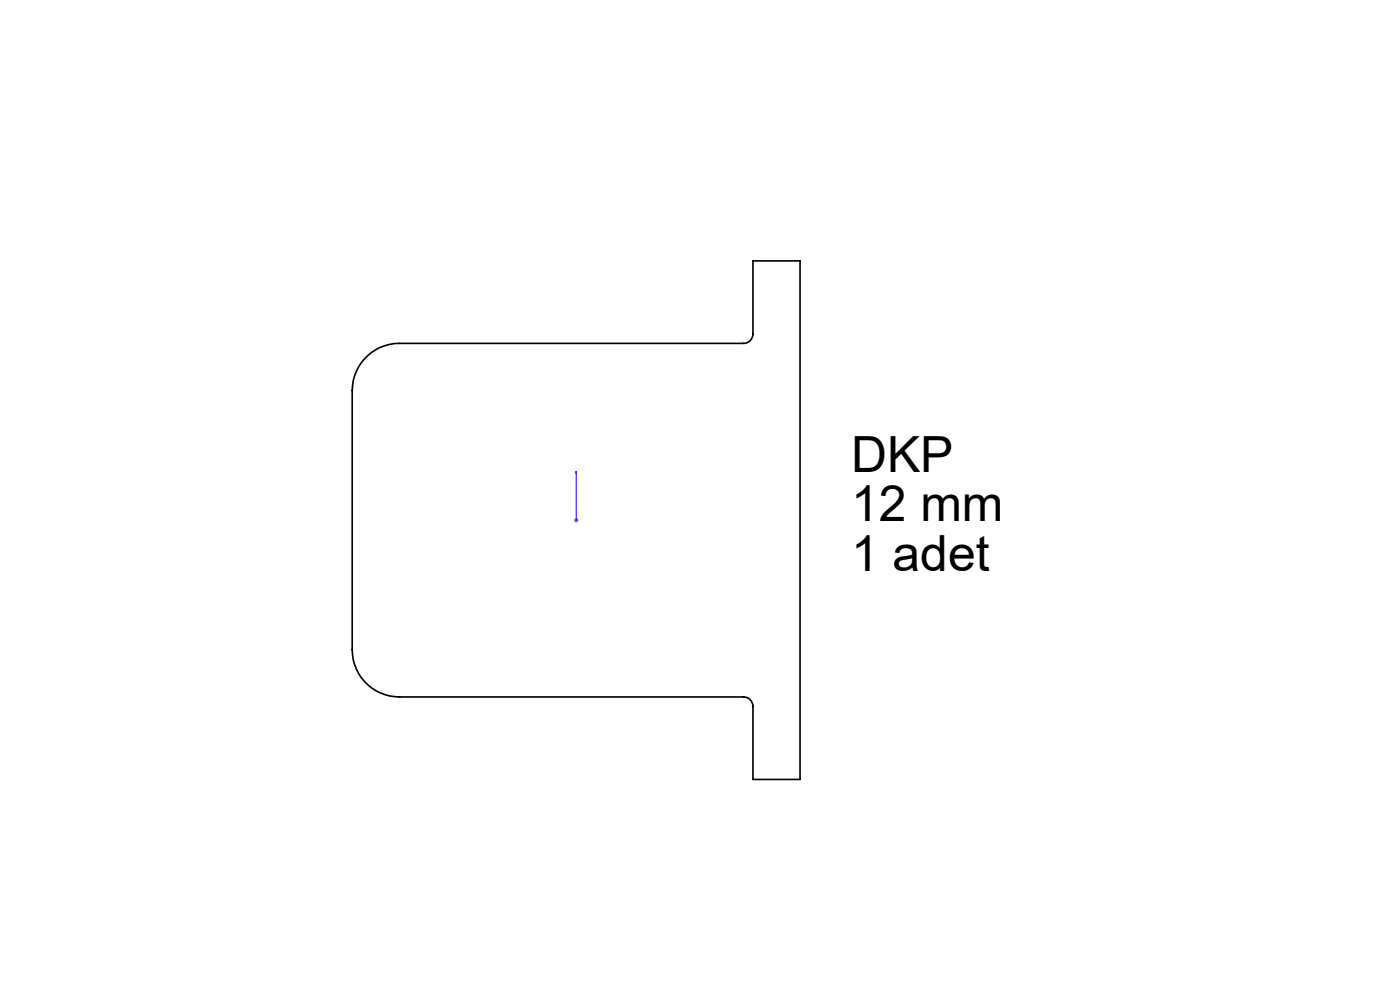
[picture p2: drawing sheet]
<svg xmlns="http://www.w3.org/2000/svg" width="297mm" height="210mm" viewBox="0 0 297 210" stroke-linecap="round" stroke-linejoin="round" font-family="sans-serif">
<defs><g id="words">
<g font-size="10.6">
<text x="180.5" y="100">DKP</text>
<text x="180.5" y="110.6">12 mm</text>
<text x="180.5" y="121.2">1 adet</text>
</g>
</g></defs>
<path d="M122.2 100v.5v-.5M122.2 100v10.3M122.2 110.2v.3zM122.2 110.3h.1" fill="none" stroke="#00f" stroke-width=".21"/>
<path d="M121.7 110.3h1M121.9 110l.7 .7M122.2 109.8v1M122.6 110l-.7 .7" fill="none" stroke="#808080" stroke-width=".21"/>
<path d="M122.2 110.2v.3zM122.2 100v.5z" fill="#00f"/>
<path d="M77.3 76.2a9.8 9.8 0 0 1 7.4-3.4h73a2.05 2.05 0 0 0 2-2v-15.5h10v110h-10v-15.4a2.05 2.05 0 0 0-2-2.1h-73a10 10 0 0 1-10-10v-55a10 10 0 0 1 2.6-6.6z" fill="none" stroke="#000" stroke-width=".35"/>
<use href="#words"/>
</svg>
